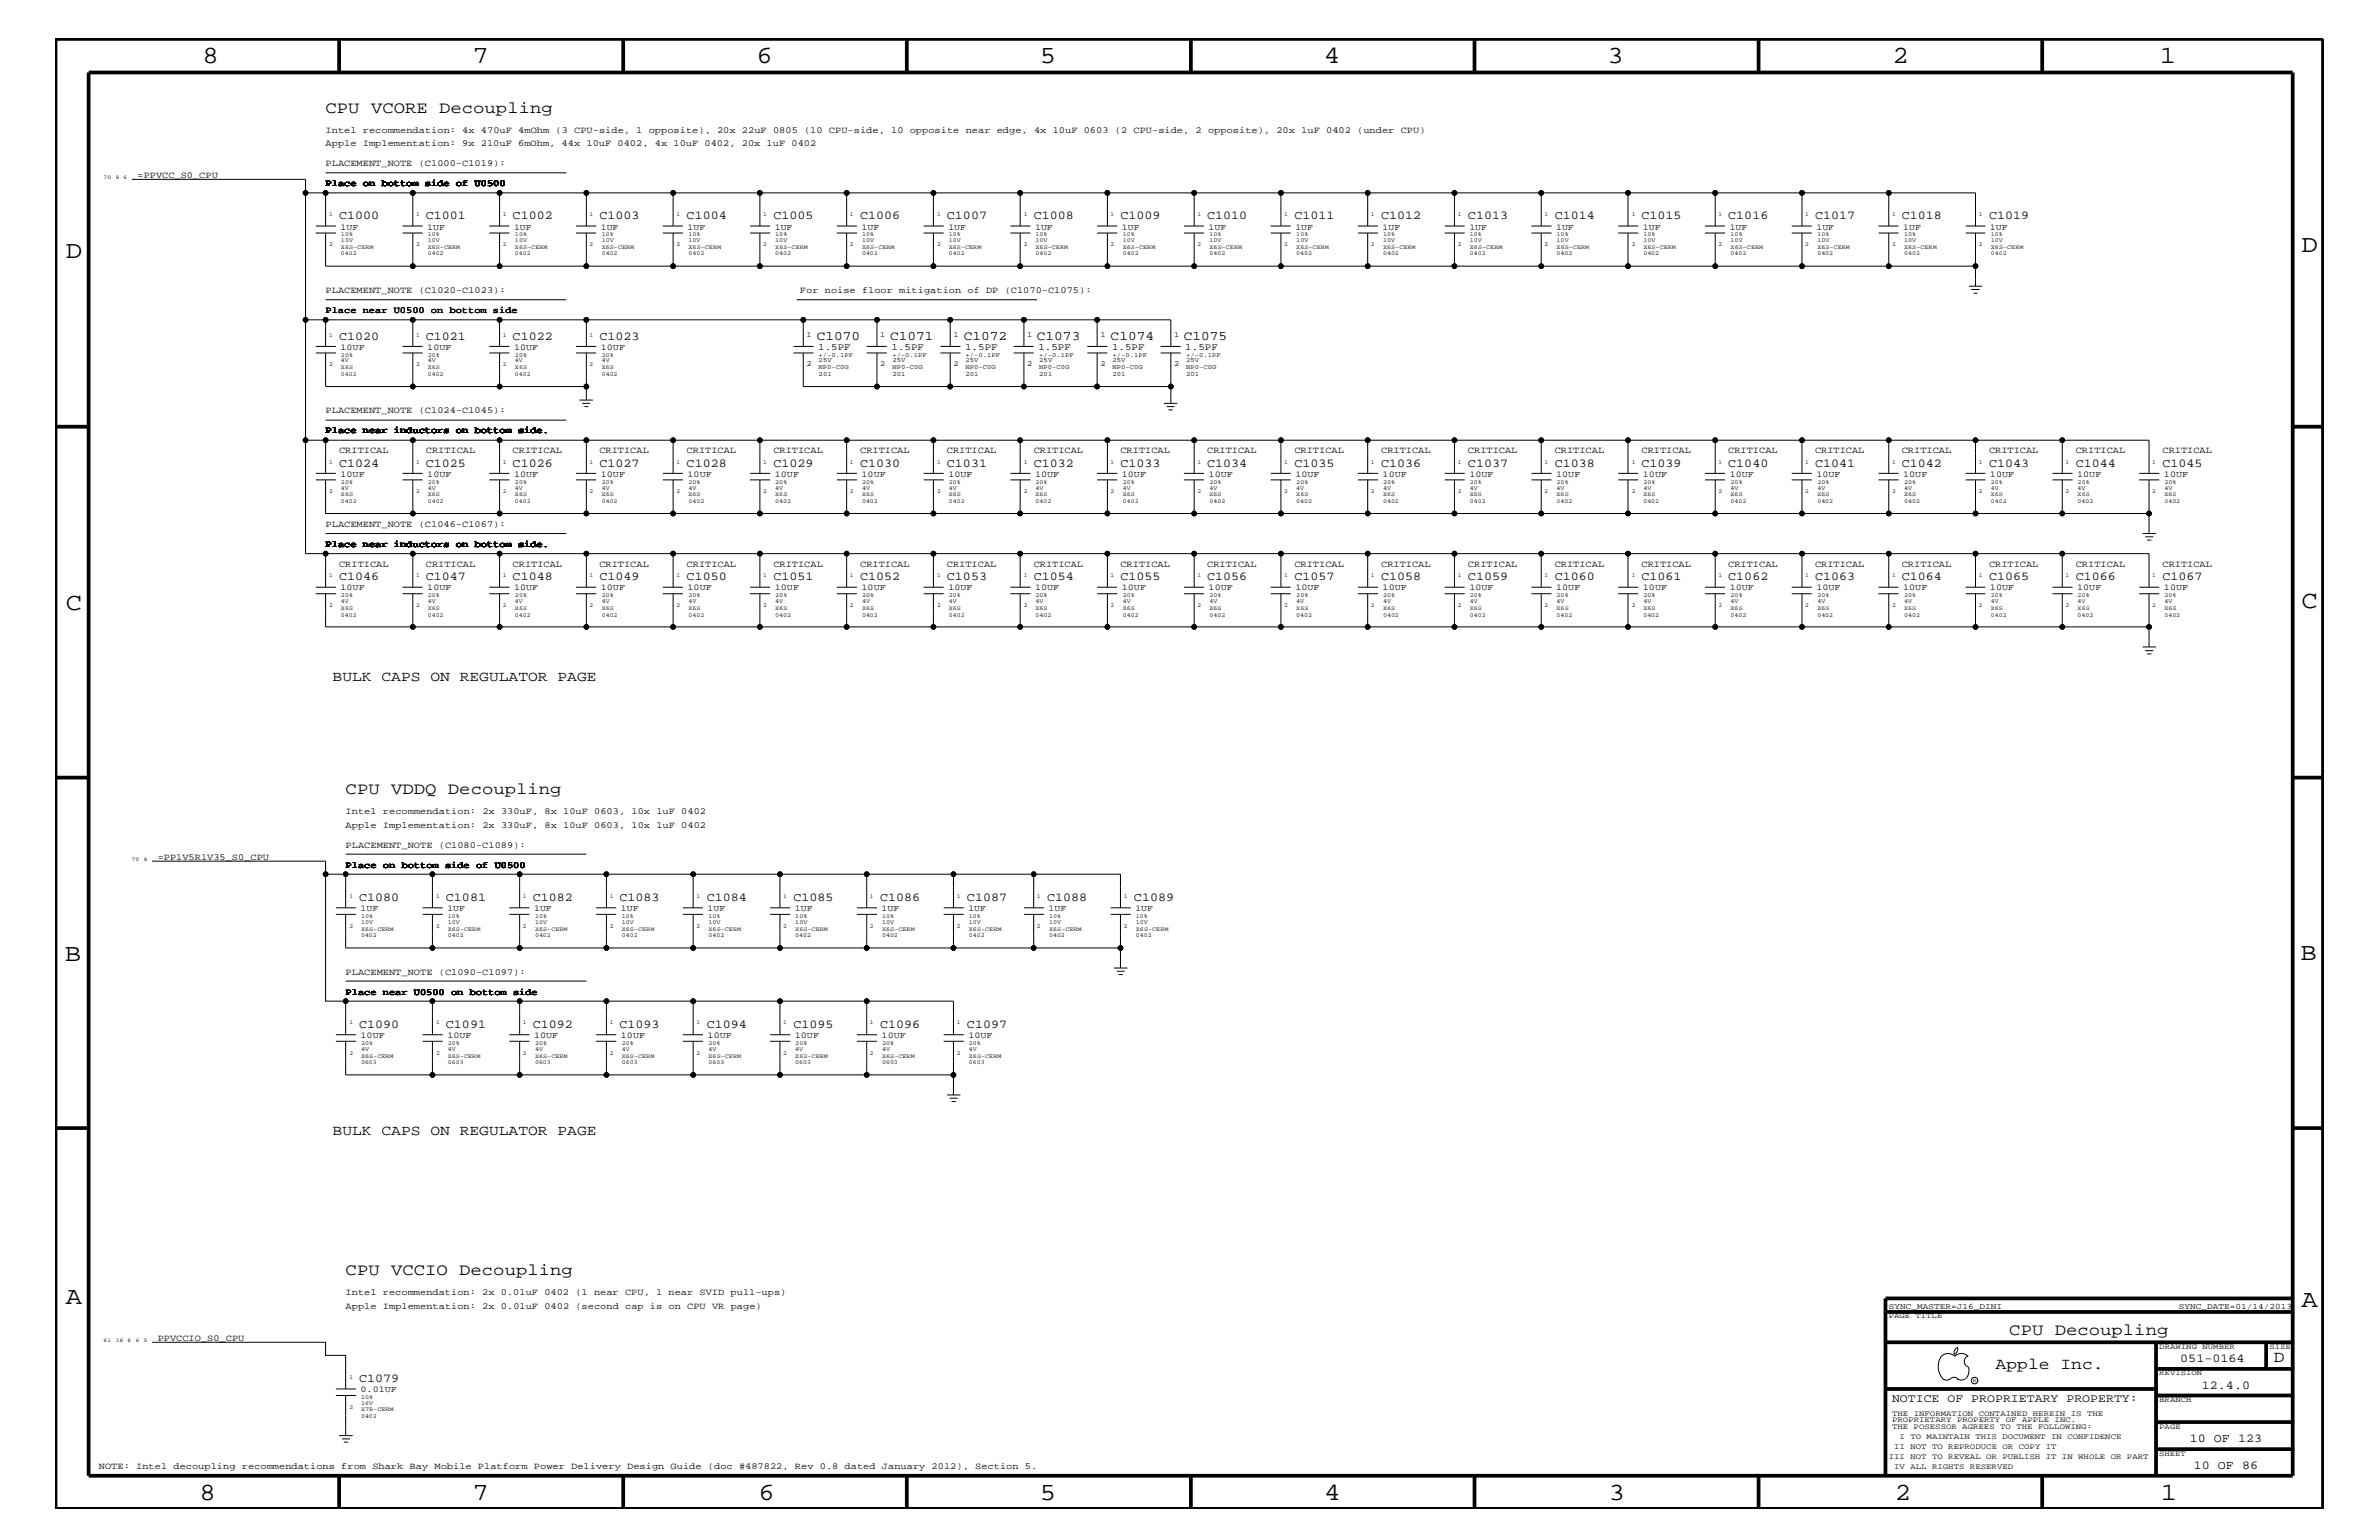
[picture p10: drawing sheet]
<svg xmlns="http://www.w3.org/2000/svg" width="432mm" height="279mm" viewBox="0 0 432 279" stroke-linecap="round" stroke-linejoin="round" font-family="sans-serif">
<defs><g id="words">
<g font-size="4.5">
<text x="36.7" y="11.5">8</text>
<text x="85.8" y="11.5">7</text>
<text x="137.3" y="11.5">6</text>
<text x="188.7" y="11.5">5</text>
<text x="240.3" y="11.5">4</text>
<text x="291.8" y="11.5">3</text>
<text x="343.5" y="11.5">2</text>
<text x="392" y="11.5">1</text>
<text x="11.9" y="46.8">D</text>
<text x="417.7" y="45.7">D</text>
<text x="11.9" y="110.6">C</text>
<text x="417.7" y="110.3">C</text>
<text x="11.8" y="174.3">B</text>
<text x="417.6" y="174.2">B</text>
<text x="11.9" y="236.7">A</text>
<text x="417.7" y="237.1">A</text>
<text x="36.2" y="272.1">8</text>
<text x="85.8" y="272.1">7</text>
<text x="137.7" y="272.1">6</text>
<text x="188.7" y="272.1">5</text>
<text x="240.4" y="272.1">4</text>
<text x="292" y="272.1">3</text>
<text x="343.9" y="272.1">2</text>
<text x="392.2" y="272.1">1</text>
</g>
<g font-size="3">
<text x="59.1" y="20.4">CPU VCORE Decoupling</text>
<text x="62.7" y="144">CPU VDDQ Decoupling</text>
<text x="62.7" y="231.3">CPU VCCIO Decoupling</text>
<text x="364.7" y="242.3">CPU Decoupling</text>
<text x="362.2" y="248.4">Apple Inc.</text>
<text x="412.7" y="247.1">D</text>
</g>
<g font-size="2.6">
<text x="60.4" y="123.5">BULK CAPS ON REGULATOR PAGE</text>
<text x="60.4" y="205.9">BULK CAPS ON REGULATOR PAGE</text>
</g>
<g font-size="2.4">
<text x="148.3" y="61.7">C1070</text>
<text x="161.5" y="61.7">C1071</text>
<text x="174.9" y="61.7">C1072</text>
<text x="188.2" y="61.7">C1073</text>
<text x="201.6" y="61.7">C1074</text>
<text x="214.9" y="61.7">C1075</text>
</g>
<g font-size="2.2">
<text x="61.6" y="39.8">C1000</text>
<text x="77.3" y="39.8">C1001</text>
<text x="93" y="39.8">C1002</text>
<text x="108.8" y="39.8">C1003</text>
<text x="124.6" y="39.8">C1004</text>
<text x="140.4" y="39.8">C1005</text>
<text x="156.1" y="39.8">C1006</text>
<text x="171.9" y="39.8">C1007</text>
<text x="187.6" y="39.8">C1008</text>
<text x="203.4" y="39.8">C1009</text>
<text x="219.1" y="39.8">C1010</text>
<text x="234.9" y="39.8">C1011</text>
<text x="250.7" y="39.8">C1012</text>
<text x="266.4" y="39.8">C1013</text>
<text x="282.2" y="39.8">C1014</text>
<text x="297.9" y="39.8">C1015</text>
<text x="313.7" y="39.8">C1016</text>
<text x="329.4" y="39.8">C1017</text>
<text x="345.2" y="39.8">C1018</text>
<text x="361" y="39.8">C1019</text>
<text x="61.6" y="61.7">C1020</text>
<text x="77.3" y="61.7">C1021</text>
<text x="93" y="61.7">C1022</text>
<text x="108.8" y="61.7">C1023</text>
<text x="61.6" y="84.7">C1024</text>
<text x="77.3" y="84.7">C1025</text>
<text x="93" y="84.7">C1026</text>
<text x="108.8" y="84.7">C1027</text>
<text x="124.6" y="84.7">C1028</text>
<text x="140.4" y="84.7">C1029</text>
<text x="156.1" y="84.7">C1030</text>
<text x="171.9" y="84.7">C1031</text>
<text x="187.6" y="84.7">C1032</text>
<text x="203.4" y="84.7">C1033</text>
<text x="219.1" y="84.7">C1034</text>
<text x="234.9" y="84.7">C1035</text>
<text x="250.7" y="84.7">C1036</text>
<text x="266.4" y="84.7">C1037</text>
<text x="282.2" y="84.7">C1038</text>
<text x="297.9" y="84.7">C1039</text>
<text x="313.7" y="84.7">C1040</text>
<text x="329.4" y="84.7">C1041</text>
<text x="345.2" y="84.7">C1042</text>
<text x="361" y="84.7">C1043</text>
<text x="376.8" y="84.7">C1044</text>
<text x="392.5" y="84.7">C1045</text>
<text x="61.6" y="105.3">C1046</text>
<text x="77.3" y="105.3">C1047</text>
<text x="93" y="105.3">C1048</text>
<text x="108.8" y="105.3">C1049</text>
<text x="124.6" y="105.3">C1050</text>
<text x="140.4" y="105.3">C1051</text>
<text x="156.1" y="105.3">C1052</text>
<text x="171.9" y="105.3">C1053</text>
<text x="187.6" y="105.3">C1054</text>
<text x="203.4" y="105.3">C1055</text>
<text x="219.1" y="105.3">C1056</text>
<text x="234.9" y="105.3">C1057</text>
<text x="250.7" y="105.3">C1058</text>
<text x="266.4" y="105.3">C1059</text>
<text x="282.2" y="105.3">C1060</text>
<text x="297.9" y="105.3">C1061</text>
<text x="313.7" y="105.3">C1062</text>
<text x="329.4" y="105.3">C1063</text>
<text x="345.2" y="105.3">C1064</text>
<text x="361" y="105.3">C1065</text>
<text x="376.8" y="105.3">C1066</text>
<text x="392.5" y="105.3">C1067</text>
<text x="65.2" y="163.5">C1080</text>
<text x="80.9" y="163.5">C1081</text>
<text x="96.7" y="163.5">C1082</text>
<text x="112.4" y="163.5">C1083</text>
<text x="128.3" y="163.5">C1084</text>
<text x="144" y="163.5">C1085</text>
<text x="159.8" y="163.5">C1086</text>
<text x="175.5" y="163.5">C1087</text>
<text x="190.1" y="163.5">C1088</text>
<text x="205.8" y="163.5">C1089</text>
<text x="65.2" y="186.5">C1090</text>
<text x="80.9" y="186.5">C1091</text>
<text x="96.7" y="186.5">C1092</text>
<text x="112.4" y="186.5">C1093</text>
<text x="128.3" y="186.5">C1094</text>
<text x="144" y="186.5">C1095</text>
<text x="159.8" y="186.5">C1096</text>
<text x="175.5" y="186.5">C1097</text>
<text x="65.2" y="250.7">C1079</text>
<text x="395.7" y="247.1">051-0164</text>
<text x="399.7" y="252">12.4.0</text>
<text x="397.5" y="261.6">10 OF 123</text>
<text x="398.2" y="266.6">10 OF 86</text>
</g>
<text font-size="2.1" x="343.4" y="254.4">NOTICE OF PROPRIETARY PROPERTY:</text>
<g font-size="1.8">
<text x="148.5" y="63.4">1.5PF</text>
<text x="161.8" y="63.4">1.5PF</text>
<text x="175.2" y="63.4">1.5PF</text>
<text x="188.5" y="63.4">1.5PF</text>
<text x="201.8" y="63.4">1.5PF</text>
<text x="215.1" y="63.4">1.5PF</text>
</g>
<g font-size="1.7">
<text x="59.1" y="24.1">Intel recommendation: 4x 470uF 4mOhm (3 CPU-side, 1 opposite), 20x 22uF 0805 (10 CPU-side, 10 opposite near edge, 4x 10uF 0603 (2 CPU-side, 2 opposite), 20x 1uF 0402 (under CPU)</text>
<text x="59.1" y="26.5">Apple Implementation: 9x 210uF 6mOhm, 44x 10uF 0402, 4x 10uF 0402, 20x 1uF 0402</text>
<text x="25" y="32.3">=PPVCC_S0_CPU</text>
<text x="59.1" y="30.2">PLACEMENT_NOTE (C1000-C1019):</text>
<text x="59.1" y="33.7">Place on bottom side of U0500</text>
<text x="59.1" y="53.2">PLACEMENT_NOTE (C1020-C1023):</text>
<text x="145.2" y="53.2">For noise floor mitigation of DP (C1070-C1075):</text>
<text x="59.1" y="56.8">Place near U0500 on bottom side</text>
<text x="59.1" y="75">PLACEMENT_NOTE (C1024-C1045):</text>
<text x="59.1" y="78.6">Place near inductors on bottom side.</text>
<text x="61.6" y="82.2">CRITICAL</text>
<text x="77.3" y="82.2">CRITICAL</text>
<text x="93" y="82.2">CRITICAL</text>
<text x="108.8" y="82.2">CRITICAL</text>
<text x="124.6" y="82.2">CRITICAL</text>
<text x="140.4" y="82.2">CRITICAL</text>
<text x="156.1" y="82.2">CRITICAL</text>
<text x="171.9" y="82.2">CRITICAL</text>
<text x="187.6" y="82.2">CRITICAL</text>
<text x="203.4" y="82.2">CRITICAL</text>
<text x="219.1" y="82.2">CRITICAL</text>
<text x="234.9" y="82.2">CRITICAL</text>
<text x="250.7" y="82.2">CRITICAL</text>
<text x="266.4" y="82.2">CRITICAL</text>
<text x="282.2" y="82.2">CRITICAL</text>
<text x="297.9" y="82.2">CRITICAL</text>
<text x="313.7" y="82.2">CRITICAL</text>
<text x="329.4" y="82.2">CRITICAL</text>
<text x="345.2" y="82.2">CRITICAL</text>
<text x="361" y="82.2">CRITICAL</text>
<text x="376.8" y="82.2">CRITICAL</text>
<text x="392.5" y="82.2">CRITICAL</text>
<text x="59.1" y="95.6">PLACEMENT_NOTE (C1046-C1067):</text>
<text x="59.1" y="99.3">Place near inductors on bottom side.</text>
<text x="61.6" y="102.9">CRITICAL</text>
<text x="77.3" y="102.9">CRITICAL</text>
<text x="93" y="102.9">CRITICAL</text>
<text x="108.8" y="102.9">CRITICAL</text>
<text x="124.6" y="102.9">CRITICAL</text>
<text x="140.4" y="102.9">CRITICAL</text>
<text x="156.1" y="102.9">CRITICAL</text>
<text x="171.9" y="102.9">CRITICAL</text>
<text x="187.6" y="102.9">CRITICAL</text>
<text x="203.4" y="102.9">CRITICAL</text>
<text x="219.1" y="102.9">CRITICAL</text>
<text x="234.9" y="102.9">CRITICAL</text>
<text x="250.7" y="102.9">CRITICAL</text>
<text x="266.4" y="102.9">CRITICAL</text>
<text x="282.2" y="102.9">CRITICAL</text>
<text x="297.9" y="102.9">CRITICAL</text>
<text x="313.7" y="102.9">CRITICAL</text>
<text x="329.4" y="102.9">CRITICAL</text>
<text x="345.2" y="102.9">CRITICAL</text>
<text x="361" y="102.9">CRITICAL</text>
<text x="376.8" y="102.9">CRITICAL</text>
<text x="392.5" y="102.9">CRITICAL</text>
<text x="62.7" y="147.7">Intel recommendation: 2x 330uF, 8x 10uF 0603, 10x 1uF 0402</text>
<text x="28.6" y="156">=PP1V5R1V35_S0_CPU</text>
<text x="62.7" y="150.1">Apple Implementation: 2x 330uF, 8x 10uF 0603, 10x 1uF 0402</text>
<text x="62.7" y="153.8">PLACEMENT_NOTE (C1080-C1089):</text>
<text x="62.7" y="157.4">Place on bottom side of U0500</text>
<text x="62.7" y="157.4">Place on bottom side of U100.</text>
<text x="62.7" y="176.8">PLACEMENT_NOTE (C1090-C1097):</text>
<text x="62.7" y="180.5">Place near U0500 on bottom side</text>
<text x="62.7" y="237.4">Apple Implementation: 2x 0.01uF 0402 (second cap is on CPU VR page)</text>
<text x="62.7" y="235">Intel recommendation: 2x 0.01uF 0402 (1 near CPU, 1 near SVID pull-ups)</text>
<text x="28.6" y="243.3">PPVCCIO_S0_CPU</text>
<text x="17.9" y="266.6">NOTE: Intel decoupling recommendations from Shark Bay Mobile Platform Power Delivery Design Guide (doc #487822, Rev 0.8 dated January 2012), Section 5.</text>
</g>
<g font-size="1.6">
<text x="61.8" y="41.7">1UF</text>
<text x="77.6" y="41.7">1UF</text>
<text x="93.3" y="41.7">1UF</text>
<text x="109.1" y="41.7">1UF</text>
<text x="124.8" y="41.7">1UF</text>
<text x="140.6" y="41.7">1UF</text>
<text x="156.4" y="41.7">1UF</text>
<text x="172.1" y="41.7">1UF</text>
<text x="187.9" y="41.7">1UF</text>
<text x="203.6" y="41.7">1UF</text>
<text x="219.4" y="41.7">1UF</text>
<text x="235.1" y="41.7">1UF</text>
<text x="251" y="41.7">1UF</text>
<text x="266.7" y="41.7">1UF</text>
<text x="282.4" y="41.7">1UF</text>
<text x="298.2" y="41.7">1UF</text>
<text x="313.9" y="41.7">1UF</text>
<text x="329.7" y="41.7">1UF</text>
<text x="345.4" y="41.7">1UF</text>
<text x="361.2" y="41.7">1UF</text>
<text x="61.8" y="63.4">10UF</text>
<text x="77.6" y="63.4">10UF</text>
<text x="93.3" y="63.4">10UF</text>
<text x="109.1" y="63.4">10UF</text>
<text x="61.8" y="86.5">10UF</text>
<text x="77.6" y="86.5">10UF</text>
<text x="93.3" y="86.5">10UF</text>
<text x="109.1" y="86.5">10UF</text>
<text x="124.8" y="86.5">10UF</text>
<text x="140.6" y="86.5">10UF</text>
<text x="156.4" y="86.5">10UF</text>
<text x="172.1" y="86.5">10UF</text>
<text x="187.9" y="86.5">10UF</text>
<text x="203.6" y="86.5">10UF</text>
<text x="219.4" y="86.5">10UF</text>
<text x="235.1" y="86.5">10UF</text>
<text x="251" y="86.5">10UF</text>
<text x="266.7" y="86.5">10UF</text>
<text x="282.4" y="86.5">10UF</text>
<text x="298.2" y="86.5">10UF</text>
<text x="313.9" y="86.5">10UF</text>
<text x="329.7" y="86.5">10UF</text>
<text x="345.4" y="86.5">10UF</text>
<text x="361.2" y="86.5">10UF</text>
<text x="377" y="86.5">10UF</text>
<text x="392.8" y="86.5">10UF</text>
<text x="61.8" y="107.1">10UF</text>
<text x="77.6" y="107.1">10UF</text>
<text x="93.3" y="107.1">10UF</text>
<text x="109.1" y="107.1">10UF</text>
<text x="124.8" y="107.1">10UF</text>
<text x="140.6" y="107.1">10UF</text>
<text x="156.4" y="107.1">10UF</text>
<text x="172.1" y="107.1">10UF</text>
<text x="187.9" y="107.1">10UF</text>
<text x="203.6" y="107.1">10UF</text>
<text x="219.4" y="107.1">10UF</text>
<text x="235.1" y="107.1">10UF</text>
<text x="251" y="107.1">10UF</text>
<text x="266.7" y="107.1">10UF</text>
<text x="282.4" y="107.1">10UF</text>
<text x="298.2" y="107.1">10UF</text>
<text x="313.9" y="107.1">10UF</text>
<text x="329.7" y="107.1">10UF</text>
<text x="345.4" y="107.1">10UF</text>
<text x="361.2" y="107.1">10UF</text>
<text x="377" y="107.1">10UF</text>
<text x="392.8" y="107.1">10UF</text>
<text x="65.4" y="165.3">1UF</text>
<text x="81.2" y="165.3">1UF</text>
<text x="96.9" y="165.3">1UF</text>
<text x="112.7" y="165.3">1UF</text>
<text x="128.4" y="165.3">1UF</text>
<text x="144.3" y="165.3">1UF</text>
<text x="160" y="165.3">1UF</text>
<text x="175.8" y="165.3">1UF</text>
<text x="190.3" y="165.3">1UF</text>
<text x="206.1" y="165.3">1UF</text>
<text x="65.4" y="188.3">10UF</text>
<text x="81.2" y="188.3">10UF</text>
<text x="96.9" y="188.3">10UF</text>
<text x="112.7" y="188.3">10UF</text>
<text x="128.4" y="188.3">10UF</text>
<text x="144.3" y="188.3">10UF</text>
<text x="160" y="188.3">10UF</text>
<text x="175.8" y="188.3">10UF</text>
<text x="65.4" y="252.6">0.01UF</text>
</g>
<g font-size="1.5">
<text x="342.8" y="237.4">SYNC_MASTER=J16_DINI</text>
<text x="395.5" y="237.4">SYNC_DATE=01/14/2013</text>
</g>
<g font-size="1.4">
<text x="146.4" y="61.1">1</text>
<text x="159.8" y="61.1">1</text>
<text x="173.1" y="61.1">1</text>
<text x="186.4" y="61.1">1</text>
<text x="199.7" y="61.1">1</text>
<text x="213.1" y="61.1">1</text>
<text x="146.4" y="66.5">2</text>
<text x="159.8" y="66.5">2</text>
<text x="173.1" y="66.5">2</text>
<text x="186.4" y="66.5">2</text>
<text x="199.7" y="66.5">2</text>
<text x="213.1" y="66.5">2</text>
<text x="342.8" y="239.2">PAGE TITLE</text>
<text x="391.9" y="244.7">DRAWING NUMBER</text>
<text x="411.9" y="244.7">SIZE</text>
<text x="391.9" y="249.5">REVISION</text>
<text x="343.4" y="256.8">THE INFORMATION CONTAINED HEREIN IS THE</text>
<text x="391.9" y="254.4">BRANCH</text>
<text x="343.4" y="258">PROPRIETARY PROPERTY OF APPLE INC.</text>
<text x="343.4" y="259.3">THE POSESSOR AGREES TO THE FOLLOWING:</text>
<text x="343.8" y="262.9">II NOT TO REPRODUCE OR COPY IT</text>
<text x="344.8" y="261.1">I TO MAINTAIN THIS DOCUMENT IN CONFIDENCE</text>
<text x="391.9" y="259.3">PAGE</text>
<text x="342.8" y="264.7">III NOT TO REVEAL OR PUBLISH IT IN WHOLE OR PART</text>
<text x="343.8" y="266.6">IV ALL RIGHTS RESERVED</text>
<text x="391.9" y="264.1">SHEET</text>
</g>
<g font-size="1.2">
<text x="148.6" y="65.7">25V</text>
<text x="148.6" y="64.7">+/-0.1PF</text>
<text x="162" y="64.7">+/-0.1PF</text>
<text x="162" y="65.7">25V</text>
<text x="175.3" y="64.7">+/-0.1PF</text>
<text x="175.3" y="65.7">25V</text>
<text x="188.6" y="64.7">+/-0.1PF</text>
<text x="188.6" y="65.7">25V</text>
<text x="201.9" y="64.7">+/-0.1PF</text>
<text x="201.9" y="65.7">25V</text>
<text x="215.3" y="65.7">25V</text>
<text x="215.3" y="64.7">+/-0.1PF</text>
<text x="148.6" y="67">NP0-C0G</text>
<text x="148.6" y="68.2">201</text>
<text x="162" y="67">NP0-C0G</text>
<text x="162" y="68.2">201</text>
<text x="175.3" y="67">NP0-C0G</text>
<text x="175.3" y="68.2">201</text>
<text x="188.6" y="67">NP0-C0G</text>
<text x="188.6" y="68.2">201</text>
<text x="201.9" y="67">NP0-C0G</text>
<text x="201.9" y="68.2">201</text>
<text x="215.3" y="67">NP0-C0G</text>
<text x="215.3" y="68.2">201</text>
</g>
<g font-size="1.1">
<text x="59.8" y="39.2">1</text>
<text x="75.5" y="39.2">1</text>
<text x="91.3" y="39.2">1</text>
<text x="107" y="39.2">1</text>
<text x="122.8" y="39.2">1</text>
<text x="138.5" y="39.2">1</text>
<text x="154.3" y="39.2">1</text>
<text x="170.1" y="39.2">1</text>
<text x="185.8" y="39.2">1</text>
<text x="201.6" y="39.2">1</text>
<text x="217.3" y="39.2">1</text>
<text x="233.1" y="39.2">1</text>
<text x="248.8" y="39.2">1</text>
<text x="264.6" y="39.2">1</text>
<text x="280.3" y="39.2">1</text>
<text x="296.2" y="39.2">1</text>
<text x="311.9" y="39.2">1</text>
<text x="327.7" y="39.2">1</text>
<text x="343.4" y="39.2">1</text>
<text x="359.2" y="39.2">1</text>
<text x="59.8" y="44.6">2</text>
<text x="61.9" y="46.3">0402</text>
<text x="61.9" y="45.2">X6S-CERM</text>
<text x="61.9" y="44">10V</text>
<text x="61.9" y="42.9">10%</text>
<text x="75.5" y="44.6">2</text>
<text x="77.6" y="46.3">0402</text>
<text x="77.6" y="45.2">X6S-CERM</text>
<text x="77.6" y="44">10V</text>
<text x="77.6" y="42.9">10%</text>
<text x="91.3" y="44.6">2</text>
<text x="93.5" y="46.3">0402</text>
<text x="93.5" y="44">10V</text>
<text x="93.5" y="42.9">10%</text>
<text x="93.5" y="45.2">X6S-CERM</text>
<text x="107" y="44.6">2</text>
<text x="109.2" y="44">10V</text>
<text x="109.2" y="42.9">10%</text>
<text x="109.2" y="46.3">0402</text>
<text x="109.2" y="45.2">X6S-CERM</text>
<text x="122.8" y="44.6">2</text>
<text x="125" y="42.9">10%</text>
<text x="125" y="44">10V</text>
<text x="125" y="45.2">X6S-CERM</text>
<text x="125" y="46.3">0402</text>
<text x="138.5" y="44.6">2</text>
<text x="140.7" y="46.3">0402</text>
<text x="140.7" y="45.2">X6S-CERM</text>
<text x="140.7" y="44">10V</text>
<text x="140.7" y="42.9">10%</text>
<text x="154.3" y="44.6">2</text>
<text x="156.5" y="42.9">10%</text>
<text x="156.5" y="44">10V</text>
<text x="156.5" y="45.2">X6S-CERM</text>
<text x="156.5" y="46.3">0402</text>
<text x="170.1" y="44.6">2</text>
<text x="172.2" y="42.9">10%</text>
<text x="172.2" y="44">10V</text>
<text x="172.2" y="45.2">X6S-CERM</text>
<text x="172.2" y="46.3">0402</text>
<text x="185.8" y="44.6">2</text>
<text x="188" y="46.3">0402</text>
<text x="188" y="42.9">10%</text>
<text x="188" y="44">10V</text>
<text x="188" y="45.2">X6S-CERM</text>
<text x="201.6" y="44.6">2</text>
<text x="203.8" y="46.3">0402</text>
<text x="203.8" y="45.2">X6S-CERM</text>
<text x="203.8" y="44">10V</text>
<text x="203.8" y="42.9">10%</text>
<text x="217.3" y="44.6">2</text>
<text x="219.5" y="46.3">0402</text>
<text x="219.5" y="42.9">10%</text>
<text x="219.5" y="44">10V</text>
<text x="219.5" y="45.2">X6S-CERM</text>
<text x="233.1" y="44.6">2</text>
<text x="235.3" y="46.3">0402</text>
<text x="235.3" y="42.9">10%</text>
<text x="235.3" y="44">10V</text>
<text x="235.3" y="45.2">X6S-CERM</text>
<text x="248.8" y="44.6">2</text>
<text x="251" y="46.3">0402</text>
<text x="251" y="42.9">10%</text>
<text x="251" y="44">10V</text>
<text x="251" y="45.2">X6S-CERM</text>
<text x="264.6" y="44.6">2</text>
<text x="266.8" y="46.3">0402</text>
<text x="266.8" y="45.2">X6S-CERM</text>
<text x="266.8" y="42.9">10%</text>
<text x="266.8" y="44">10V</text>
<text x="280.3" y="44.6">2</text>
<text x="282.5" y="46.3">0402</text>
<text x="282.5" y="45.2">X6S-CERM</text>
<text x="282.5" y="44">10V</text>
<text x="282.5" y="42.9">10%</text>
<text x="296.2" y="44.6">2</text>
<text x="298.3" y="46.3">0402</text>
<text x="298.3" y="42.9">10%</text>
<text x="298.3" y="44">10V</text>
<text x="298.3" y="45.2">X6S-CERM</text>
<text x="311.9" y="44.6">2</text>
<text x="314.1" y="46.3">0402</text>
<text x="314.1" y="42.9">10%</text>
<text x="314.1" y="44">10V</text>
<text x="314.1" y="45.2">X6S-CERM</text>
<text x="327.7" y="44.6">2</text>
<text x="329.9" y="46.3">0402</text>
<text x="329.9" y="45.2">X6S-CERM</text>
<text x="329.9" y="44">10V</text>
<text x="329.9" y="42.9">10%</text>
<text x="343.4" y="44.6">2</text>
<text x="345.6" y="46.3">0402</text>
<text x="345.6" y="45.2">X6S-CERM</text>
<text x="345.6" y="44">10V</text>
<text x="345.6" y="42.9">10%</text>
<text x="359.2" y="44.6">2</text>
<text x="361.4" y="46.3">0402</text>
<text x="361.4" y="42.9">10%</text>
<text x="361.4" y="44">10V</text>
<text x="361.4" y="45.2">X6S-CERM</text>
<text x="59.8" y="61.1">1</text>
<text x="61.9" y="64.7">20%</text>
<text x="61.9" y="65.7">4V</text>
<text x="75.5" y="61.1">1</text>
<text x="77.6" y="64.7">20%</text>
<text x="77.6" y="65.7">4V</text>
<text x="91.3" y="61.1">1</text>
<text x="93.5" y="64.7">20%</text>
<text x="93.5" y="65.7">4V</text>
<text x="107" y="61.1">1</text>
<text x="109.2" y="64.7">20%</text>
<text x="109.2" y="65.7">4V</text>
<text x="59.8" y="66.5">2</text>
<text x="61.9" y="68.2">0402</text>
<text x="61.9" y="67">X6S</text>
<text x="75.5" y="66.5">2</text>
<text x="77.6" y="68.2">0402</text>
<text x="77.6" y="67">X6S</text>
<text x="91.3" y="66.5">2</text>
<text x="93.5" y="68.2">0402</text>
<text x="93.5" y="67">X6S</text>
<text x="107" y="66.5">2</text>
<text x="109.2" y="68.2">0402</text>
<text x="109.2" y="67">X6S</text>
<text x="59.8" y="89.5">2</text>
<text x="59.8" y="84.1">1</text>
<text x="61.9" y="88.8">4V</text>
<text x="61.9" y="87.7">20%</text>
<text x="75.5" y="89.5">2</text>
<text x="75.5" y="84.1">1</text>
<text x="77.6" y="88.8">4V</text>
<text x="77.6" y="87.7">20%</text>
<text x="91.3" y="89.5">2</text>
<text x="91.3" y="84.1">1</text>
<text x="93.5" y="88.8">4V</text>
<text x="93.5" y="87.7">20%</text>
<text x="107" y="89.5">2</text>
<text x="107" y="84.1">1</text>
<text x="109.2" y="88.8">4V</text>
<text x="109.2" y="87.7">20%</text>
<text x="122.8" y="89.5">2</text>
<text x="122.8" y="84.1">1</text>
<text x="125" y="88.8">4V</text>
<text x="125" y="87.7">20%</text>
<text x="138.5" y="89.5">2</text>
<text x="138.5" y="84.1">1</text>
<text x="140.7" y="88.8">4V</text>
<text x="140.7" y="87.7">20%</text>
<text x="154.3" y="89.5">2</text>
<text x="154.3" y="84.1">1</text>
<text x="156.5" y="88.8">4V</text>
<text x="156.5" y="87.7">20%</text>
<text x="170.1" y="89.5">2</text>
<text x="170.1" y="84.1">1</text>
<text x="172.2" y="88.8">4V</text>
<text x="172.2" y="87.7">20%</text>
<text x="185.8" y="89.5">2</text>
<text x="185.8" y="84.1">1</text>
<text x="188" y="88.8">4V</text>
<text x="188" y="87.7">20%</text>
<text x="201.6" y="89.5">2</text>
<text x="201.6" y="84.1">1</text>
<text x="203.8" y="88.8">4V</text>
<text x="203.8" y="87.7">20%</text>
<text x="217.3" y="89.5">2</text>
<text x="217.3" y="84.1">1</text>
<text x="219.5" y="88.8">4V</text>
<text x="219.5" y="87.7">20%</text>
<text x="233.1" y="89.5">2</text>
<text x="233.1" y="84.1">1</text>
<text x="235.3" y="88.8">4V</text>
<text x="235.3" y="87.7">20%</text>
<text x="248.8" y="89.5">2</text>
<text x="248.8" y="84.1">1</text>
<text x="251" y="88.8">4V</text>
<text x="251" y="87.7">20%</text>
<text x="264.6" y="89.5">2</text>
<text x="264.6" y="84.1">1</text>
<text x="266.8" y="88.8">4V</text>
<text x="266.8" y="87.7">20%</text>
<text x="280.3" y="89.5">2</text>
<text x="280.3" y="84.1">1</text>
<text x="282.5" y="88.8">4V</text>
<text x="282.5" y="87.7">20%</text>
<text x="296.2" y="89.5">2</text>
<text x="296.2" y="84.1">1</text>
<text x="298.3" y="88.8">4V</text>
<text x="298.3" y="87.7">20%</text>
<text x="311.9" y="89.5">2</text>
<text x="311.9" y="84.1">1</text>
<text x="314.1" y="88.8">4V</text>
<text x="314.1" y="87.7">20%</text>
<text x="327.7" y="89.5">2</text>
<text x="327.7" y="84.1">1</text>
<text x="329.9" y="88.8">4V</text>
<text x="329.9" y="87.7">20%</text>
<text x="343.4" y="89.5">2</text>
<text x="343.4" y="84.1">1</text>
<text x="345.6" y="88.8">4V</text>
<text x="345.6" y="87.7">20%</text>
<text x="359.2" y="89.5">2</text>
<text x="359.2" y="84.1">1</text>
<text x="361.4" y="88.8">4V</text>
<text x="361.4" y="87.7">20%</text>
<text x="374.9" y="89.5">2</text>
<text x="374.9" y="84.1">1</text>
<text x="377.1" y="88.8">4V</text>
<text x="377.1" y="87.7">20%</text>
<text x="390.7" y="89.5">2</text>
<text x="390.7" y="84.1">1</text>
<text x="392.9" y="88.8">4V</text>
<text x="392.9" y="87.7">20%</text>
<text x="61.9" y="90">X6S</text>
<text x="61.9" y="91.2">0402</text>
<text x="77.6" y="90">X6S</text>
<text x="77.6" y="91.2">0402</text>
<text x="93.5" y="90">X6S</text>
<text x="93.5" y="91.2">0402</text>
<text x="109.2" y="90">X6S</text>
<text x="109.2" y="91.2">0402</text>
<text x="125" y="91.2">0402</text>
<text x="125" y="90">X6S</text>
<text x="140.7" y="90">X6S</text>
<text x="140.7" y="91.2">0402</text>
<text x="156.5" y="91.2">0402</text>
<text x="156.5" y="90">X6S</text>
<text x="172.2" y="90">X6S</text>
<text x="172.2" y="91.2">0402</text>
<text x="188" y="90">X6S</text>
<text x="188" y="91.2">0402</text>
<text x="203.8" y="90">X6S</text>
<text x="203.8" y="91.2">0402</text>
<text x="219.5" y="90">X6S</text>
<text x="219.5" y="91.2">0402</text>
<text x="235.3" y="90">X6S</text>
<text x="235.3" y="91.2">0402</text>
<text x="251" y="90">X6S</text>
<text x="251" y="91.2">0402</text>
<text x="266.8" y="90">X6S</text>
<text x="266.8" y="91.2">0402</text>
<text x="282.5" y="90">X6S</text>
<text x="282.5" y="91.2">0402</text>
<text x="298.3" y="90">X6S</text>
<text x="298.3" y="91.2">0402</text>
<text x="314.1" y="90">X6S</text>
<text x="314.1" y="91.2">0402</text>
<text x="329.9" y="90">X6S</text>
<text x="329.9" y="91.2">0402</text>
<text x="345.6" y="90">X6S</text>
<text x="345.6" y="91.2">0402</text>
<text x="361.4" y="90">X6S</text>
<text x="361.4" y="91.2">0402</text>
<text x="377.1" y="90">X6S</text>
<text x="377.1" y="91.2">0402</text>
<text x="392.9" y="90">X6S</text>
<text x="392.9" y="91.2">0402</text>
<text x="59.8" y="104.7">1</text>
<text x="75.5" y="104.7">1</text>
<text x="91.3" y="104.7">1</text>
<text x="107" y="104.7">1</text>
<text x="122.8" y="104.7">1</text>
<text x="138.5" y="104.7">1</text>
<text x="154.3" y="104.7">1</text>
<text x="170.1" y="104.7">1</text>
<text x="185.8" y="104.7">1</text>
<text x="201.6" y="104.7">1</text>
<text x="217.3" y="104.7">1</text>
<text x="233.1" y="104.7">1</text>
<text x="248.8" y="104.7">1</text>
<text x="264.6" y="104.7">1</text>
<text x="280.3" y="104.7">1</text>
<text x="296.2" y="104.7">1</text>
<text x="311.9" y="104.7">1</text>
<text x="327.7" y="104.7">1</text>
<text x="343.4" y="104.7">1</text>
<text x="359.2" y="104.7">1</text>
<text x="374.9" y="104.7">1</text>
<text x="390.7" y="104.7">1</text>
<text x="59.8" y="110.2">2</text>
<text x="61.9" y="110.6">X6S</text>
<text x="61.9" y="109.4">4V</text>
<text x="61.9" y="111.9">0402</text>
<text x="61.9" y="108.3">20%</text>
<text x="75.5" y="110.2">2</text>
<text x="77.6" y="110.6">X6S</text>
<text x="77.6" y="109.4">4V</text>
<text x="77.6" y="111.9">0402</text>
<text x="77.6" y="108.3">20%</text>
<text x="91.3" y="110.2">2</text>
<text x="93.5" y="109.4">4V</text>
<text x="93.5" y="110.6">X6S</text>
<text x="93.5" y="111.9">0402</text>
<text x="93.5" y="108.3">20%</text>
<text x="107" y="110.2">2</text>
<text x="109.2" y="109.4">4V</text>
<text x="109.2" y="108.3">20%</text>
<text x="109.2" y="110.6">X6S</text>
<text x="109.2" y="111.9">0402</text>
<text x="122.8" y="110.2">2</text>
<text x="125" y="109.4">4V</text>
<text x="125" y="110.6">X6S</text>
<text x="125" y="111.9">0402</text>
<text x="125" y="108.3">20%</text>
<text x="138.5" y="110.2">2</text>
<text x="140.7" y="109.4">4V</text>
<text x="140.7" y="110.6">X6S</text>
<text x="140.7" y="111.9">0402</text>
<text x="140.7" y="108.3">20%</text>
<text x="154.3" y="110.2">2</text>
<text x="156.5" y="110.6">X6S</text>
<text x="156.5" y="109.4">4V</text>
<text x="156.5" y="111.9">0402</text>
<text x="156.5" y="108.3">20%</text>
<text x="170.1" y="110.2">2</text>
<text x="172.2" y="109.4">4V</text>
<text x="172.2" y="110.6">X6S</text>
<text x="172.2" y="111.9">0402</text>
<text x="172.2" y="108.3">20%</text>
<text x="185.8" y="110.2">2</text>
<text x="188" y="109.4">4V</text>
<text x="188" y="110.6">X6S</text>
<text x="188" y="111.9">0402</text>
<text x="188" y="108.3">20%</text>
<text x="201.6" y="110.2">2</text>
<text x="203.8" y="109.4">4V</text>
<text x="203.8" y="110.6">X6S</text>
<text x="203.8" y="111.9">0402</text>
<text x="203.8" y="108.3">20%</text>
<text x="217.3" y="110.2">2</text>
<text x="219.5" y="109.4">4V</text>
<text x="219.5" y="110.6">X6S</text>
<text x="219.5" y="111.9">0402</text>
<text x="219.5" y="108.3">20%</text>
<text x="233.1" y="110.2">2</text>
<text x="235.3" y="109.4">4V</text>
<text x="235.3" y="110.6">X6S</text>
<text x="235.3" y="111.9">0402</text>
<text x="235.3" y="108.3">20%</text>
<text x="248.8" y="110.2">2</text>
<text x="251" y="109.4">4V</text>
<text x="251" y="110.6">X6S</text>
<text x="251" y="111.9">0402</text>
<text x="251" y="108.3">20%</text>
<text x="264.6" y="110.2">2</text>
<text x="266.8" y="109.4">4V</text>
<text x="266.8" y="110.6">X6S</text>
<text x="266.8" y="111.9">0402</text>
<text x="266.8" y="108.3">20%</text>
<text x="280.3" y="110.2">2</text>
<text x="282.5" y="109.4">4V</text>
<text x="282.5" y="110.6">X6S</text>
<text x="282.5" y="111.9">0402</text>
<text x="282.5" y="108.3">20%</text>
<text x="296.2" y="110.2">2</text>
<text x="298.3" y="109.4">4V</text>
<text x="298.3" y="110.6">X6S</text>
<text x="298.3" y="111.9">0402</text>
<text x="298.3" y="108.3">20%</text>
<text x="311.9" y="110.2">2</text>
<text x="314.1" y="109.4">4V</text>
<text x="314.1" y="110.6">X6S</text>
<text x="314.1" y="111.9">0402</text>
<text x="314.1" y="108.3">20%</text>
<text x="327.7" y="110.2">2</text>
<text x="329.9" y="109.4">4V</text>
<text x="329.9" y="110.6">X6S</text>
<text x="329.9" y="111.9">0402</text>
<text x="329.9" y="108.3">20%</text>
<text x="343.4" y="110.2">2</text>
<text x="345.6" y="109.4">4V</text>
<text x="345.6" y="110.6">X6S</text>
<text x="345.6" y="111.9">0402</text>
<text x="345.6" y="108.3">20%</text>
<text x="359.2" y="110.2">2</text>
<text x="361.4" y="109.4">4V</text>
<text x="361.4" y="110.6">X6S</text>
<text x="361.4" y="111.9">0402</text>
<text x="361.4" y="108.3">20%</text>
<text x="374.9" y="110.2">2</text>
<text x="377.1" y="109.4">4V</text>
<text x="377.1" y="110.6">X6S</text>
<text x="377.1" y="111.9">0402</text>
<text x="377.1" y="108.3">20%</text>
<text x="390.7" y="110.2">2</text>
<text x="392.9" y="109.4">4V</text>
<text x="392.9" y="110.6">X6S</text>
<text x="392.9" y="111.9">0402</text>
<text x="392.9" y="108.3">20%</text>
<text x="63.4" y="162.8">1</text>
<text x="65.5" y="166.5">10%</text>
<text x="65.5" y="167.6">10V</text>
<text x="79.2" y="162.8">1</text>
<text x="81.3" y="167.6">10V</text>
<text x="81.3" y="166.5">10%</text>
<text x="94.9" y="162.8">1</text>
<text x="97.1" y="167.6">10V</text>
<text x="97.1" y="166.5">10%</text>
<text x="110.7" y="162.8">1</text>
<text x="112.9" y="167.6">10V</text>
<text x="112.9" y="166.5">10%</text>
<text x="126.4" y="162.8">1</text>
<text x="128.6" y="166.5">10%</text>
<text x="128.6" y="167.6">10V</text>
<text x="142.2" y="162.8">1</text>
<text x="144.4" y="166.5">10%</text>
<text x="144.4" y="167.6">10V</text>
<text x="157.9" y="162.8">1</text>
<text x="160.1" y="167.6">10V</text>
<text x="160.1" y="166.5">10%</text>
<text x="173.7" y="162.8">1</text>
<text x="175.9" y="166.5">10%</text>
<text x="175.9" y="167.6">10V</text>
<text x="188.2" y="162.8">1</text>
<text x="190.4" y="166.5">10%</text>
<text x="190.4" y="167.6">10V</text>
<text x="204" y="162.8">1</text>
<text x="206.2" y="166.5">10%</text>
<text x="206.2" y="167.6">10V</text>
<text x="63.4" y="168.3">2</text>
<text x="65.5" y="168.9">X6S-CERM</text>
<text x="65.5" y="170">0402</text>
<text x="79.2" y="168.3">2</text>
<text x="81.3" y="170">0402</text>
<text x="81.3" y="168.9">X6S-CERM</text>
<text x="94.9" y="168.3">2</text>
<text x="97.1" y="168.9">X6S-CERM</text>
<text x="97.1" y="170">0402</text>
<text x="110.7" y="168.3">2</text>
<text x="112.9" y="170">0402</text>
<text x="112.9" y="168.9">X6S-CERM</text>
<text x="126.4" y="168.3">2</text>
<text x="128.6" y="168.9">X6S-CERM</text>
<text x="128.6" y="170">0402</text>
<text x="142.2" y="168.3">2</text>
<text x="144.4" y="168.9">X6S-CERM</text>
<text x="144.4" y="170">0402</text>
<text x="157.9" y="168.3">2</text>
<text x="160.1" y="170">0402</text>
<text x="160.1" y="168.9">X6S-CERM</text>
<text x="173.7" y="168.3">2</text>
<text x="175.9" y="168.9">X6S-CERM</text>
<text x="175.9" y="170">0402</text>
<text x="188.2" y="168.3">2</text>
<text x="190.4" y="170">0402</text>
<text x="190.4" y="168.9">X6S-CERM</text>
<text x="204" y="168.3">2</text>
<text x="206.2" y="168.9">X6S-CERM</text>
<text x="206.2" y="170">0402</text>
<text x="63.4" y="185.9">1</text>
<text x="79.2" y="185.9">1</text>
<text x="94.9" y="185.9">1</text>
<text x="110.7" y="185.9">1</text>
<text x="126.4" y="185.9">1</text>
<text x="142.2" y="185.9">1</text>
<text x="157.9" y="185.9">1</text>
<text x="173.7" y="185.9">1</text>
<text x="63.4" y="191.4">2</text>
<text x="65.5" y="189.5">20%</text>
<text x="65.5" y="190.6">4V</text>
<text x="65.5" y="191.9">X6S-CERM</text>
<text x="79.2" y="191.4">2</text>
<text x="81.3" y="189.5">20%</text>
<text x="81.3" y="190.6">4V</text>
<text x="81.3" y="191.9">X6S-CERM</text>
<text x="94.9" y="191.4">2</text>
<text x="97.1" y="189.5">20%</text>
<text x="97.1" y="191.9">X6S-CERM</text>
<text x="97.1" y="190.6">4V</text>
<text x="110.7" y="191.4">2</text>
<text x="112.9" y="189.5">20%</text>
<text x="112.9" y="191.9">X6S-CERM</text>
<text x="112.9" y="190.6">4V</text>
<text x="126.4" y="191.4">2</text>
<text x="128.6" y="189.5">20%</text>
<text x="128.6" y="191.9">X6S-CERM</text>
<text x="128.6" y="190.6">4V</text>
<text x="142.2" y="191.4">2</text>
<text x="144.4" y="189.5">20%</text>
<text x="144.4" y="191.9">X6S-CERM</text>
<text x="144.4" y="190.6">4V</text>
<text x="157.9" y="191.4">2</text>
<text x="160.1" y="189.5">20%</text>
<text x="160.1" y="191.9">X6S-CERM</text>
<text x="160.1" y="190.6">4V</text>
<text x="173.7" y="191.4">2</text>
<text x="175.9" y="189.5">20%</text>
<text x="175.9" y="191.9">X6S-CERM</text>
<text x="175.9" y="190.6">4V</text>
<text x="65.5" y="193.1">0603</text>
<text x="81.3" y="193.1">0603</text>
<text x="97.1" y="193.1">0603</text>
<text x="112.9" y="193.1">0603</text>
<text x="128.6" y="193.1">0603</text>
<text x="144.4" y="193.1">0603</text>
<text x="160.1" y="193.1">0603</text>
<text x="175.9" y="193.1">0603</text>
<text x="63.4" y="250.1">1</text>
<text x="63.4" y="255.6">2</text>
<text x="65.5" y="253.8">10%</text>
<text x="65.5" y="254.9">16V</text>
<text x="65.5" y="257.3">0402</text>
<text x="65.5" y="256.1">X7R-CERM</text>
</g>
<g font-size="1">
<text x="18.8" y="32.5">70</text>
<text x="21" y="32.5">8</text>
<text x="22.4" y="32.5">6</text>
<text x="23.9" y="156.2">70</text>
<text x="26.1" y="156.2">8</text>
<text x="18.8" y="243.5">61</text>
<text x="21" y="243.5">18 8</text>
<text x="24.6" y="243.5">6</text>
<text x="26.1" y="243.5">5</text>
<text x="358.1" y="250.7">R</text>
</g>
</g></defs>
<g fill="none" stroke="#000" stroke-width=".18">
<path d="M24 32.5h31.5v47.4M55.5 35h3.6M59.1 31.4h43.7M74.9 35h-15.8v6M90.7 35h-15.8v6M106.4 35h-15.7v6M122.2 35h-15.8v6M137.9 35h-15.7v6M153.7 35h-15.8v6M169.4 35h-15.7v6M185.2 35h-15.8v6M201 35h-15.8v6"/>
<path d="M216.7 35h-15.7v6M232.5 35h-15.8v6M248.2 35h-15.7v6M264 35h-15.8v6M279.7 35h-15.7v6M295.5 35h-15.8v6M311.3 35h-15.8v6M327.1 35h-15.8v6M342.8 35h-15.7v6M55.5 58h3.6M57.3 42.3h3.7M57.3 41h3.7"/>
<path d="M59.1 42.3v6h15.8M59.1 54.4h43.7M73.1 42.3h3.6M73.1 41h3.6M74.9 42.3v6h15.8M74.9 58h15.8v4.9M88.8 42.3h3.7M88.8 41h3.7M90.7 42.3v6h15.7M90.7 58h15.7M104.6 42.3h3.6M104.6 41h3.6"/>
<path d="M106.4 42.3v6h15.8M120.3 42.3h3.7M120.3 41h3.7M122.2 42.3v6h15.7M136.1 42.3h3.7M136.1 41h3.7M137.9 42.3v6h15.8M144.6 54.4h43.6M145.8 58h13.4v4.9M151.9 42.3h3.6M151.9 41h3.6M153.7 42.3v6h15.7"/>
<path d="M159.2 58h13.3v4.9M167.6 42.3h3.7M167.6 41h3.7M169.4 42.3v6h15.8M172.5 58h13.3v4.9M183.4 42.3h3.6M183.4 41h3.6M185.2 42.3v6h15.8M185.8 58h26.7v4.9M199.1 42.3h3.7M199.1 41h3.7M199.1 58v4.9"/>
<path d="M201 42.3v6h15.7M214.9 42.3h3.6M214.9 41h3.6M216.7 42.3v6h15.8M230.6 42.3h3.7M230.6 41h3.7M232.5 42.3v6h15.7M246.5 42.3h3.6M246.5 41h3.6M248.2 42.3v6h15.8M262.2 42.3h3.7M262.2 41h3.7"/>
<path d="M264 42.3v6h15.7M278 42.3h3.6M278 41h3.6M279.7 42.3v6h15.8M293.7 42.3h3.6M293.7 41h3.6M295.5 42.3v6h15.8M309.5 42.3h3.6M309.5 41h3.6M311.3 42.3v6h15.8M325.2 42.3h3.6M325.2 41h3.6"/>
<path d="M327.1 42.3v6h15.7M341 42.3h3.6M341 41h3.6M342.8 42.3v6h15.8M342.8 41v-6h15.8v6M356.8 42.3h3.5M356.8 41h3.5M357.4 51.9h2.3M357.8 52.5h1.5M358.2 53.2h.7M358.6 42.3v9.6M57.3 64h3.7"/>
<path d="M57.3 62.9h3.7M59.1 79.9h-3.6v20.5h3.6M59.1 62.9v-4.9h15.8v4.9M59.1 64v6.1h15.8M59.1 76.2h43.7M73.1 64h3.6M73.1 62.9h3.6M74.9 64v6.1h15.8M74.9 79.9h-15.8v6M88.8 64h3.7M88.8 62.9h3.7M90.7 64v6.1h15.7"/>
<path d="M90.7 79.9h-15.8v6M104.6 64h3.6M104.6 62.9h3.6M105.2 72.6h2.4M105.7 73.2h1.4M106.1 73.8h.7M106.4 79.9h-15.7v6M106.4 62.9v-4.9h39.4v4.9M106.4 64v8.6M122.2 79.9h-15.8v6M137.9 79.9h-15.7v6M144 64h3.7"/>
<path d="M144 62.9h3.7M145.8 64v6.1h13.4M153.7 79.9h-15.8v6M157.3 64h3.7M157.3 62.9h3.7M159.2 64v6.1h13.3M169.4 79.9h-15.7v6M170.7 64h3.6M170.7 62.9h3.6M172.5 64v6.1h13.3M184 64h3.6M184 62.9h3.6"/>
<path d="M185.2 79.9h-15.8v6M185.8 64v6.1h13.3M197.4 64h3.6M197.4 62.9h3.6M199.1 64v6.1h13.4M201 79.9h-15.8v6M210.7 64h3.6M210.7 62.9h3.6M211.2 73.2h2.5M211.8 73.8h1.4M212.1 74.4h.8M212.5 64v9.2"/>
<path d="M216.7 79.9h-15.7v6M232.5 79.9h-15.8v6M248.2 79.9h-15.7v6M264 79.9h-15.8v6M279.7 79.9h-15.7v6M295.5 79.9h-15.8v6M311.3 79.9h-15.8v6M327.1 79.9h-15.8v6M342.8 79.9h-15.7v6M358.6 79.9h-15.8v6M374.3 79.9h-15.7v6M57.3 87.1h3.7"/>
<path d="M57.3 85.9h3.7M59.1 87.1v6.1h15.8M59.1 96.8h43.7M73.1 87.1h3.6M73.1 85.9h3.6M74.9 87.1v6.1h15.8M88.8 87.1h3.7M88.8 85.9h3.7M90.7 87.1v6.1h15.7M104.6 87.1h3.6M104.6 85.9h3.6M106.4 87.1v6.1h15.8"/>
<path d="M120.3 87.1h3.7M120.3 85.9h3.7M122.2 87.1v6.1M122.2 93.2h15.7M136.1 87.1h3.7M136.1 85.9h3.7M137.9 87.1v6.1h15.8M151.9 87.1h3.6M151.9 85.9h3.6M153.7 87.1v6.1h15.7M167.6 87.1h3.7M167.6 85.9h3.7"/>
<path d="M169.4 87.1v6.1h15.8M183.4 87.1h3.6M183.4 85.9h3.6M185.2 87.1v6.1h15.8M199.1 87.1h3.7M199.1 85.9h3.7M201 87.1v6.1M201 93.2h31.5M214.9 87.1h3.6M214.9 85.9h3.6M216.7 87.1v6.1M230.6 87.1h3.7"/>
<path d="M230.6 85.9h3.7M232.5 87.1v6.1h15.7M246.5 87.1h3.6M246.5 85.9h3.6M248.2 87.1v6.1h15.8M262.2 87.1h3.7M262.2 85.9h3.7M264 87.1v6.1h15.7M278 87.1h3.6M278 85.9h3.6M279.7 87.1v6.1h15.8M293.7 87.1h3.6"/>
<path d="M293.7 85.9h3.6M295.5 87.1v6.1M295.5 93.2h15.8M309.5 87.1h3.6M309.5 85.9h3.6M311.3 87.1v6.1h15.8M325.2 87.1h3.6M325.2 85.9h3.6M327.1 87.1v6.1h15.7M341 87.1h3.6M341 85.9h3.6M342.8 87.1v6.1h15.8"/>
<path d="M356.8 87.1h3.5M356.8 85.9h3.5M358.6 87.1v6.1h15.7M372.5 87.1h3.7M372.5 85.9h3.7M374.3 87.1v6.1h15.8M374.3 85.9v-6h15.8v6M388.3 87.1h3.6M388.3 85.9h3.6M388.9 96.8h2.4M389.4 97.4h1.4M389.7 98h.8"/>
<path d="M390.1 87.1v9.7M57.3 107.7h3.7M57.3 106.5h3.7M59.1 107.7v6h15.8M73.1 107.7h3.6M73.1 106.5h3.6M74.9 107.7v6h15.8M74.9 100.4h-15.8v6.1M88.8 107.7h3.7M88.8 106.5h3.7M90.7 107.7v6h15.7M90.7 100.4h-15.8v6.1"/>
<path d="M104.6 107.7h3.6M104.6 106.5h3.6M106.4 107.7v6h15.8M106.4 100.4h-15.7v6.1M120.3 107.7h3.7M120.3 106.5h3.7M122.2 100.4h-15.8v6.1M122.2 107.7v6M122.2 113.7h15.7M136.1 107.7h3.7M136.1 106.5h3.7M137.9 107.7v6h15.8"/>
<path d="M137.9 100.4h-15.7v6.1M151.9 107.7h3.6M151.9 106.5h3.6M153.7 107.7v6h15.7M153.7 100.4h-15.8v6.1M167.6 107.7h3.7M167.6 106.5h3.7M169.4 107.7v6h15.8M169.4 100.4h-15.7v6.1M183.4 107.7h3.6M183.4 106.5h3.6M185.2 107.7v6h15.8"/>
<path d="M185.2 100.4h-15.8v6.1M199.1 107.7h3.7M199.1 106.5h3.7M201 100.4h-15.8v6.1M201 107.7v6M201 113.7h31.5M214.9 107.7h3.6M214.9 106.5h3.6M216.7 100.4h-15.7v6.1M216.7 107.7v6M230.6 107.7h3.7M230.6 106.5h3.7"/>
<path d="M232.5 107.7v6h15.7M232.5 100.4h-15.8v6.1M246.5 107.7h3.6M246.5 106.5h3.6M248.2 107.7v6h15.8M248.2 100.4h-15.7v6.1M262.2 107.7h3.7M262.2 106.5h3.7M264 107.7v6h15.7M264 100.4h-15.8v6.1M278 107.7h3.6M278 106.5h3.6"/>
<path d="M279.7 107.7v6h15.8M279.7 100.4h-15.7v6.1M293.7 107.7h3.6M293.7 106.5h3.6M295.5 100.4h-15.8v6.1M295.5 107.7v6M295.5 113.7h15.8M309.5 107.7h3.6M309.5 106.5h3.6M311.3 107.7v6h15.8M311.3 100.4h-15.8v6.1M325.2 107.7h3.6"/>
<path d="M325.2 106.5h3.6M327.1 107.7v6h15.7M327.1 100.4h-15.8v6.1M341 107.7h3.6M341 106.5h3.6M342.8 107.7v6h15.8M342.8 100.4h-15.7v6.1M356.8 107.7h3.5M356.8 106.5h3.5M358.6 107.7v6h15.7M358.6 100.4h-15.8v6.1M372.5 107.7h3.7"/>
<path d="M372.5 106.5h3.7M374.3 107.7v6h15.8M374.3 106.5v-6.1h15.8v6.1M374.3 100.4h-15.7v6.1M388.3 107.7h3.6M388.3 106.5h3.6M388.9 117.4h2.4M389.4 118.1h1.4M389.7 118.6h.8M390.1 107.7v9.7M27.6 156.2h31.5v2.4h3.6M59.1 158.6v23h3.6v6.1"/>
<path d="M62.7 155h43.7M78.5 158.6h-15.8v6.1M94.3 158.6h-15.8v6.1M110.1 158.6h-15.8v6.1M125.8 158.6h-15.7v6.1M141.6 158.6h-15.8v6.1M157.3 158.6h-15.7v6.1M173.1 158.6h-15.8v6.1M187.6 158.6h-14.5v6.1M61 165.9h3.6M61 164.7h3.6M62.7 165.9v6.1h15.8"/>
<path d="M62.7 178h43.7M76.7 165.9h3.6M76.7 164.7h3.6M78.5 165.9v6.1h15.8M92.5 165.9h3.6M92.5 164.7h3.6M94.3 165.9v6.1h15.8M108.2 165.9h3.6M108.2 164.7h3.6M110.1 165.9v6.1h15.7M124 165.9h3.6M124 164.7h3.6"/>
<path d="M125.8 165.9v6.1h15.8M139.8 165.9h3.6M139.8 164.7h3.6M141.6 165.9v6.1h15.7M155.5 165.9h3.7M155.5 164.7h3.7M157.3 165.9v6.1h15.8M171.3 165.9h3.6M171.3 164.7h3.6M173.1 165.9v6.1h14.5M185.8 165.9h3.7M185.8 164.7h3.7"/>
<path d="M187.6 165.9v6.1h15.8M187.6 164.7v-6.1h15.8v6.1M201.6 165.9h3.6M201.6 164.7h3.6M202.2 175.6h2.4M202.7 176.2h1.4M203 176.8h.8M203.4 165.9v9.7M61 188.9h3.6M61 187.7h3.6M62.7 188.9v6.1h15.8M62.7 181.6h15.8"/>
<path d="M76.7 188.9h3.6M76.7 187.7h3.6M78.5 188.9v6.1h15.8M78.5 187.7v-6.1h15.8v6.1M92.5 188.9h3.6M92.5 187.7h3.6M94.3 188.9v6.1h15.8M94.3 181.6h15.8v6.1M108.2 188.9h3.6M108.2 187.7h3.6M110.1 181.6h15.7v6.1M110.1 188.9v6.1"/>
<path d="M110.1 195h15.7M124 188.9h3.6M124 187.7h3.6M125.8 188.9v6.1h15.8M125.8 181.6h15.8v6.1M139.8 188.9h3.6M139.8 187.7h3.6M141.6 188.9v6.1h15.7M141.6 181.6h15.7v6.1M155.5 188.9h3.7M155.5 187.7h3.7M157.3 188.9v6.1h15.8"/>
<path d="M157.3 181.6h15.8v6.1M171.3 188.9h3.6M171.3 187.7h3.6M171.9 198.7h2.4M172.4 199.2h1.4M172.7 199.8h.8M173.1 188.9v9.8M27.6 243.5h31.5v2.4h3.6v6.1M61 253.2h3.6M61 252h3.6M62.7 253.2v7.3M352.3 246.1a1.72 1.72 0 0 1 2.5 0 1.69 1.69 0 0 1 2.4 0"/>
<path d="M352.4 246a3.2 3.2 0 0 0 .4 4.3l.8 .1 .4-.2M354 250.2l.7-.3 .7 .3M355.2 250.2l.7 .2 .7-.2M355.3 244.4v.3a1.18 1.18 0 0 1-.6 1.1M355.4 244.4a.99 .99 0 0 0-.6 1.4M357.2 246a1.04 1.04 0 0 0-.7 1 1.04 1.04 0 0 0 .7 1M357.3 248l.1 .7a2.11 2.11 0 0 1-.6 1.5M61.6 260.5h2.4M62.1 261.1h1.4M62.4 261.6h.8"/>
<circle cx="55.5" cy="35" r=".42"/>
<circle cx="59.1" cy="35" r=".42"/>
<circle cx="74.9" cy="35" r=".42"/>
<circle cx="90.7" cy="35" r=".42"/>
<circle cx="106.4" cy="35" r=".42"/>
<circle cx="122.2" cy="35" r=".42"/>
<circle cx="137.9" cy="35" r=".42"/>
<circle cx="153.7" cy="35" r=".42"/>
<circle cx="169.4" cy="35" r=".42"/>
<circle cx="185.2" cy="35" r=".42"/>
<circle cx="201" cy="35" r=".42"/>
<circle cx="216.7" cy="35" r=".42"/>
<circle cx="232.5" cy="35" r=".42"/>
<circle cx="248.2" cy="35" r=".42"/>
<circle cx="264" cy="35" r=".42"/>
<circle cx="279.7" cy="35" r=".42"/>
<circle cx="295.5" cy="35" r=".42"/>
<circle cx="311.3" cy="35" r=".42"/>
<circle cx="327.1" cy="35" r=".42"/>
<circle cx="342.8" cy="35" r=".42"/>
<circle cx="55.5" cy="58" r=".42"/>
<circle cx="59.1" cy="58" r=".42"/>
<circle cx="74.9" cy="58" r=".42"/>
<circle cx="74.9" cy="48.3" r=".42"/>
<circle cx="90.7" cy="58" r=".42"/>
<circle cx="90.7" cy="48.3" r=".42"/>
<circle cx="106.4" cy="48.3" r=".42"/>
<circle cx="106.4" cy="58" r=".42"/>
<circle cx="122.2" cy="48.3" r=".42"/>
<circle cx="137.9" cy="48.3" r=".42"/>
<circle cx="145.8" cy="58" r=".42"/>
<circle cx="153.7" cy="48.3" r=".42"/>
<circle cx="159.2" cy="58" r=".42"/>
<circle cx="169.4" cy="48.3" r=".42"/>
<circle cx="172.5" cy="58" r=".42"/>
<circle cx="185.2" cy="48.3" r=".42"/>
<circle cx="185.8" cy="58" r=".42"/>
<circle cx="199.1" cy="58" r=".42"/>
<circle cx="201" cy="48.3" r=".42"/>
<circle cx="216.7" cy="48.3" r=".42"/>
<circle cx="232.5" cy="48.3" r=".42"/>
<circle cx="248.2" cy="48.3" r=".42"/>
<circle cx="264" cy="48.3" r=".42"/>
<circle cx="279.7" cy="48.3" r=".42"/>
<circle cx="295.5" cy="48.3" r=".42"/>
<circle cx="311.3" cy="48.3" r=".42"/>
<circle cx="327.1" cy="48.3" r=".42"/>
<circle cx="342.8" cy="48.3" r=".42"/>
<circle cx="358.6" cy="48.3" r=".42"/>
<circle cx="55.5" cy="79.9" r=".42"/>
<circle cx="59.1" cy="79.9" r=".42"/>
<circle cx="74.9" cy="79.9" r=".42"/>
<circle cx="74.9" cy="70.1" r=".42"/>
<circle cx="90.7" cy="70.1" r=".42"/>
<circle cx="90.7" cy="79.9" r=".42"/>
<circle cx="106.4" cy="70.1" r=".42"/>
<circle cx="106.4" cy="79.9" r=".42"/>
<circle cx="122.2" cy="79.9" r=".42"/>
<circle cx="137.9" cy="79.9" r=".42"/>
<circle cx="153.7" cy="79.9" r=".42"/>
<circle cx="159.2" cy="70.1" r=".42"/>
<circle cx="169.4" cy="79.9" r=".42"/>
<circle cx="172.5" cy="70.1" r=".42"/>
<circle cx="185.2" cy="79.9" r=".42"/>
<circle cx="185.8" cy="70.1" r=".42"/>
<circle cx="199.1" cy="70.1" r=".42"/>
<circle cx="201" cy="79.9" r=".42"/>
<circle cx="212.5" cy="70.1" r=".42"/>
<circle cx="216.7" cy="79.9" r=".42"/>
<circle cx="232.5" cy="79.9" r=".42"/>
<circle cx="248.2" cy="79.9" r=".42"/>
<circle cx="264" cy="79.9" r=".42"/>
<circle cx="279.7" cy="79.9" r=".42"/>
<circle cx="295.5" cy="79.9" r=".42"/>
<circle cx="311.3" cy="79.9" r=".42"/>
<circle cx="327.1" cy="79.9" r=".42"/>
<circle cx="342.8" cy="79.9" r=".42"/>
<circle cx="358.6" cy="79.9" r=".42"/>
<circle cx="374.3" cy="79.9" r=".42"/>
<circle cx="74.9" cy="93.2" r=".42"/>
<circle cx="90.7" cy="93.2" r=".42"/>
<circle cx="106.4" cy="93.2" r=".42"/>
<circle cx="122.2" cy="93.2" r=".42"/>
<circle cx="137.9" cy="93.2" r=".42"/>
<circle cx="153.7" cy="93.2" r=".42"/>
<circle cx="169.4" cy="93.2" r=".42"/>
<circle cx="185.2" cy="93.2" r=".42"/>
<circle cx="201" cy="93.2" r=".42"/>
<circle cx="216.7" cy="93.2" r=".42"/>
<circle cx="232.5" cy="93.2" r=".42"/>
<circle cx="248.2" cy="93.2" r=".42"/>
<circle cx="264" cy="93.2" r=".42"/>
<circle cx="279.7" cy="93.2" r=".42"/>
<circle cx="295.5" cy="93.2" r=".42"/>
<circle cx="311.3" cy="93.2" r=".42"/>
<circle cx="327.1" cy="93.2" r=".42"/>
<circle cx="342.8" cy="93.2" r=".42"/>
<circle cx="358.6" cy="93.2" r=".42"/>
<circle cx="374.3" cy="93.2" r=".42"/>
<circle cx="390.1" cy="93.2" r=".42"/>
<circle cx="59.1" cy="100.4" r=".42"/>
<circle cx="74.9" cy="100.4" r=".42"/>
<circle cx="74.9" cy="113.7" r=".42"/>
<circle cx="90.7" cy="100.4" r=".42"/>
<circle cx="90.7" cy="113.7" r=".42"/>
<circle cx="106.4" cy="100.4" r=".42"/>
<circle cx="106.4" cy="113.7" r=".42"/>
<circle cx="122.2" cy="100.4" r=".42"/>
<circle cx="122.2" cy="113.7" r=".42"/>
<circle cx="137.9" cy="100.4" r=".42"/>
<circle cx="137.9" cy="113.7" r=".42"/>
<circle cx="153.7" cy="100.4" r=".42"/>
<circle cx="153.7" cy="113.7" r=".42"/>
<circle cx="169.4" cy="100.4" r=".42"/>
<circle cx="169.4" cy="113.7" r=".42"/>
<circle cx="185.2" cy="100.4" r=".42"/>
<circle cx="185.2" cy="113.7" r=".42"/>
<circle cx="201" cy="100.4" r=".42"/>
<circle cx="201" cy="113.7" r=".42"/>
<circle cx="216.7" cy="100.4" r=".42"/>
<circle cx="216.7" cy="113.7" r=".42"/>
<circle cx="232.5" cy="100.4" r=".42"/>
<circle cx="232.5" cy="113.7" r=".42"/>
<circle cx="248.2" cy="100.4" r=".42"/>
<circle cx="248.2" cy="113.7" r=".42"/>
<circle cx="264" cy="100.4" r=".42"/>
<circle cx="264" cy="113.7" r=".42"/>
<circle cx="279.7" cy="100.4" r=".42"/>
<circle cx="279.7" cy="113.7" r=".42"/>
<circle cx="295.5" cy="100.4" r=".42"/>
<circle cx="295.5" cy="113.7" r=".42"/>
<circle cx="311.3" cy="100.4" r=".42"/>
<circle cx="311.3" cy="113.7" r=".42"/>
<circle cx="327.1" cy="100.4" r=".42"/>
<circle cx="327.1" cy="113.7" r=".42"/>
<circle cx="342.8" cy="100.4" r=".42"/>
<circle cx="342.8" cy="113.7" r=".42"/>
<circle cx="358.6" cy="100.4" r=".42"/>
<circle cx="358.6" cy="113.7" r=".42"/>
<circle cx="374.3" cy="100.4" r=".42"/>
<circle cx="374.3" cy="113.7" r=".42"/>
<circle cx="390.1" cy="113.7" r=".42"/>
<circle cx="59.1" cy="158.6" r=".42"/>
<circle cx="62.7" cy="158.6" r=".42"/>
<circle cx="78.5" cy="158.6" r=".42"/>
<circle cx="94.3" cy="158.6" r=".42"/>
<circle cx="110.1" cy="158.6" r=".42"/>
<circle cx="125.8" cy="158.6" r=".42"/>
<circle cx="141.6" cy="158.6" r=".42"/>
<circle cx="157.3" cy="158.6" r=".42"/>
<circle cx="173.1" cy="158.6" r=".42"/>
<circle cx="187.6" cy="158.6" r=".42"/>
<circle cx="78.5" cy="172" r=".42"/>
<circle cx="94.3" cy="172" r=".42"/>
<circle cx="110.1" cy="172" r=".42"/>
<circle cx="125.8" cy="172" r=".42"/>
<circle cx="141.6" cy="172" r=".42"/>
<circle cx="157.3" cy="172" r=".42"/>
<circle cx="173.1" cy="172" r=".42"/>
<circle cx="187.6" cy="172" r=".42"/>
<circle cx="203.4" cy="172" r=".42"/>
<circle cx="62.7" cy="181.6" r=".42"/>
<circle cx="78.5" cy="181.6" r=".42"/>
<circle cx="78.5" cy="195" r=".42"/>
<circle cx="94.3" cy="181.6" r=".42"/>
<circle cx="94.3" cy="195" r=".42"/>
<circle cx="110.1" cy="181.6" r=".42"/>
<circle cx="110.1" cy="195" r=".42"/>
<circle cx="125.8" cy="181.6" r=".42"/>
<circle cx="125.8" cy="195" r=".42"/>
<circle cx="141.6" cy="181.6" r=".42"/>
<circle cx="141.6" cy="195" r=".42"/>
<circle cx="157.3" cy="181.6" r=".42"/>
<circle cx="157.3" cy="195" r=".42"/>
<circle cx="173.1" cy="195" r=".42"/>
<circle cx="358.4" cy="250.5" r=".59"/>
</g>
<g fill="none" stroke="#000" stroke-width=".68" stroke-linecap="butt">
<path d="M10.1 7.1h411.5v266.7h-411.5zM16.1 13.2h400v254.5h-400zM61.6 7.1v6.1M113.1 7.1v6.1M164.6 7.1v6.1M216.2 7.1v6.1M267.6 7.1v6.1M319.2 7.1v6.1M370.7 7.1v6.1M10.1 77.4h6M416.1 77.4h5.5M10.1 141.1h6"/>
<path d="M416.1 141.1h5.5M10.1 204.7h6M416.1 204.7h5.5M342.2 238h73.9M416.1 235.6h-73.9v32.1M342.2 243.5h73.9M342.2 252h49.1M391.3 248.4h24.8M391.3 243.5v24.2M391.3 258h24.8M391.3 253.2h24.8M411.3 243.5v4.9"/>
<path d="M61.6 267.7v6.1M113.1 267.7v6.1M164.6 267.7v6.1M216.2 268v5.8M267.6 267.7v6.1M319.2 267.7v6.1M370.7 267.7v6.1M391.3 262.9h24.8"/>
</g>
<g fill="#000">
<circle cx="55.5" cy="35" r=".42"/>
<circle cx="59.1" cy="35" r=".42"/>
<circle cx="74.9" cy="35" r=".42"/>
<circle cx="90.7" cy="35" r=".42"/>
<circle cx="106.4" cy="35" r=".42"/>
<circle cx="122.2" cy="35" r=".42"/>
<circle cx="137.9" cy="35" r=".42"/>
<circle cx="153.7" cy="35" r=".42"/>
<circle cx="169.4" cy="35" r=".42"/>
<circle cx="185.2" cy="35" r=".42"/>
<circle cx="201" cy="35" r=".42"/>
<circle cx="216.7" cy="35" r=".42"/>
<circle cx="232.5" cy="35" r=".42"/>
<circle cx="248.2" cy="35" r=".42"/>
<circle cx="264" cy="35" r=".42"/>
<circle cx="279.7" cy="35" r=".42"/>
<circle cx="295.5" cy="35" r=".42"/>
<circle cx="311.3" cy="35" r=".42"/>
<circle cx="327.1" cy="35" r=".42"/>
<circle cx="342.8" cy="35" r=".42"/>
<circle cx="55.5" cy="58" r=".42"/>
<circle cx="59.1" cy="58" r=".42"/>
<circle cx="74.9" cy="58" r=".42"/>
<circle cx="74.9" cy="48.3" r=".42"/>
<circle cx="90.7" cy="58" r=".42"/>
<circle cx="90.7" cy="48.3" r=".42"/>
<circle cx="106.4" cy="48.3" r=".42"/>
<circle cx="106.4" cy="58" r=".42"/>
<circle cx="122.2" cy="48.3" r=".42"/>
<circle cx="137.9" cy="48.3" r=".42"/>
<circle cx="145.8" cy="58" r=".42"/>
<circle cx="153.7" cy="48.3" r=".42"/>
<circle cx="159.2" cy="58" r=".42"/>
<circle cx="169.4" cy="48.3" r=".42"/>
<circle cx="172.5" cy="58" r=".42"/>
<circle cx="185.2" cy="48.3" r=".42"/>
<circle cx="185.8" cy="58" r=".42"/>
<circle cx="199.1" cy="58" r=".42"/>
<circle cx="201" cy="48.3" r=".42"/>
<circle cx="216.7" cy="48.3" r=".42"/>
<circle cx="232.5" cy="48.3" r=".42"/>
<circle cx="248.2" cy="48.3" r=".42"/>
<circle cx="264" cy="48.3" r=".42"/>
<circle cx="279.7" cy="48.3" r=".42"/>
<circle cx="295.5" cy="48.3" r=".42"/>
<circle cx="311.3" cy="48.3" r=".42"/>
<circle cx="327.1" cy="48.3" r=".42"/>
<circle cx="342.8" cy="48.3" r=".42"/>
<circle cx="358.6" cy="48.3" r=".42"/>
<circle cx="55.5" cy="79.9" r=".42"/>
<circle cx="59.1" cy="79.9" r=".42"/>
<circle cx="74.9" cy="79.9" r=".42"/>
<circle cx="74.9" cy="70.1" r=".42"/>
<circle cx="90.7" cy="70.1" r=".42"/>
<circle cx="90.7" cy="79.9" r=".42"/>
<circle cx="106.4" cy="70.1" r=".42"/>
<circle cx="106.4" cy="79.9" r=".42"/>
<circle cx="122.2" cy="79.9" r=".42"/>
<circle cx="137.9" cy="79.9" r=".42"/>
<circle cx="153.7" cy="79.9" r=".42"/>
<circle cx="159.2" cy="70.1" r=".42"/>
<circle cx="169.4" cy="79.9" r=".42"/>
<circle cx="172.5" cy="70.1" r=".42"/>
<circle cx="185.2" cy="79.9" r=".42"/>
<circle cx="185.8" cy="70.1" r=".42"/>
<circle cx="199.1" cy="70.1" r=".42"/>
<circle cx="201" cy="79.9" r=".42"/>
<circle cx="212.5" cy="70.1" r=".42"/>
<circle cx="216.7" cy="79.9" r=".42"/>
<circle cx="232.5" cy="79.9" r=".42"/>
<circle cx="248.2" cy="79.9" r=".42"/>
<circle cx="264" cy="79.9" r=".42"/>
<circle cx="279.7" cy="79.9" r=".42"/>
<circle cx="295.5" cy="79.9" r=".42"/>
<circle cx="311.3" cy="79.9" r=".42"/>
<circle cx="327.1" cy="79.9" r=".42"/>
<circle cx="342.8" cy="79.9" r=".42"/>
<circle cx="358.6" cy="79.9" r=".42"/>
<circle cx="374.3" cy="79.9" r=".42"/>
<circle cx="74.9" cy="93.2" r=".42"/>
<circle cx="90.7" cy="93.2" r=".42"/>
<circle cx="106.4" cy="93.2" r=".42"/>
<circle cx="122.2" cy="93.2" r=".42"/>
<circle cx="137.9" cy="93.2" r=".42"/>
<circle cx="153.7" cy="93.2" r=".42"/>
<circle cx="169.4" cy="93.2" r=".42"/>
<circle cx="185.2" cy="93.2" r=".42"/>
<circle cx="201" cy="93.2" r=".42"/>
<circle cx="216.7" cy="93.2" r=".42"/>
<circle cx="232.5" cy="93.2" r=".42"/>
<circle cx="248.2" cy="93.2" r=".42"/>
<circle cx="264" cy="93.2" r=".42"/>
<circle cx="279.7" cy="93.2" r=".42"/>
<circle cx="295.5" cy="93.2" r=".42"/>
<circle cx="311.3" cy="93.2" r=".42"/>
<circle cx="327.1" cy="93.2" r=".42"/>
<circle cx="342.8" cy="93.2" r=".42"/>
<circle cx="358.6" cy="93.2" r=".42"/>
<circle cx="374.3" cy="93.2" r=".42"/>
<circle cx="390.1" cy="93.2" r=".42"/>
<circle cx="59.1" cy="100.4" r=".42"/>
<circle cx="74.9" cy="100.4" r=".42"/>
<circle cx="74.9" cy="113.7" r=".42"/>
<circle cx="90.7" cy="100.4" r=".42"/>
<circle cx="90.7" cy="113.7" r=".42"/>
<circle cx="106.4" cy="100.4" r=".42"/>
<circle cx="106.4" cy="113.7" r=".42"/>
<circle cx="122.2" cy="100.4" r=".42"/>
<circle cx="122.2" cy="113.7" r=".42"/>
<circle cx="137.9" cy="100.4" r=".42"/>
<circle cx="137.9" cy="113.7" r=".42"/>
<circle cx="153.7" cy="100.4" r=".42"/>
<circle cx="153.7" cy="113.7" r=".42"/>
<circle cx="169.4" cy="100.4" r=".42"/>
<circle cx="169.4" cy="113.7" r=".42"/>
<circle cx="185.2" cy="100.4" r=".42"/>
<circle cx="185.2" cy="113.7" r=".42"/>
<circle cx="201" cy="100.4" r=".42"/>
<circle cx="201" cy="113.7" r=".42"/>
<circle cx="216.7" cy="100.4" r=".42"/>
<circle cx="216.7" cy="113.7" r=".42"/>
<circle cx="232.5" cy="100.4" r=".42"/>
<circle cx="232.5" cy="113.7" r=".42"/>
<circle cx="248.2" cy="100.4" r=".42"/>
<circle cx="248.2" cy="113.7" r=".42"/>
<circle cx="264" cy="100.4" r=".42"/>
<circle cx="264" cy="113.7" r=".42"/>
<circle cx="279.7" cy="100.4" r=".42"/>
<circle cx="279.7" cy="113.7" r=".42"/>
<circle cx="295.5" cy="100.4" r=".42"/>
<circle cx="295.5" cy="113.7" r=".42"/>
<circle cx="311.3" cy="100.4" r=".42"/>
<circle cx="311.3" cy="113.7" r=".42"/>
<circle cx="327.1" cy="100.4" r=".42"/>
<circle cx="327.1" cy="113.7" r=".42"/>
<circle cx="342.8" cy="100.4" r=".42"/>
<circle cx="342.8" cy="113.7" r=".42"/>
<circle cx="358.6" cy="100.4" r=".42"/>
<circle cx="358.6" cy="113.7" r=".42"/>
<circle cx="374.3" cy="100.4" r=".42"/>
<circle cx="374.3" cy="113.7" r=".42"/>
<circle cx="390.1" cy="113.7" r=".42"/>
<circle cx="59.1" cy="158.6" r=".42"/>
<circle cx="62.7" cy="158.6" r=".42"/>
<circle cx="78.5" cy="158.6" r=".42"/>
<circle cx="94.3" cy="158.6" r=".42"/>
<circle cx="110.1" cy="158.6" r=".42"/>
<circle cx="125.8" cy="158.6" r=".42"/>
<circle cx="141.6" cy="158.6" r=".42"/>
<circle cx="157.3" cy="158.6" r=".42"/>
<circle cx="173.1" cy="158.6" r=".42"/>
<circle cx="187.6" cy="158.6" r=".42"/>
<circle cx="78.5" cy="172" r=".42"/>
<circle cx="94.3" cy="172" r=".42"/>
<circle cx="110.1" cy="172" r=".42"/>
<circle cx="125.8" cy="172" r=".42"/>
<circle cx="141.6" cy="172" r=".42"/>
<circle cx="157.3" cy="172" r=".42"/>
<circle cx="173.1" cy="172" r=".42"/>
<circle cx="187.6" cy="172" r=".42"/>
<circle cx="203.4" cy="172" r=".42"/>
<circle cx="62.7" cy="181.6" r=".42"/>
<circle cx="78.5" cy="181.6" r=".42"/>
<circle cx="78.5" cy="195" r=".42"/>
<circle cx="94.3" cy="181.6" r=".42"/>
<circle cx="94.3" cy="195" r=".42"/>
<circle cx="110.1" cy="181.6" r=".42"/>
<circle cx="110.1" cy="195" r=".42"/>
<circle cx="125.8" cy="181.6" r=".42"/>
<circle cx="125.8" cy="195" r=".42"/>
<circle cx="141.6" cy="181.6" r=".42"/>
<circle cx="141.6" cy="195" r=".42"/>
<circle cx="157.3" cy="181.6" r=".42"/>
<circle cx="157.3" cy="195" r=".42"/>
<circle cx="173.1" cy="195" r=".42"/>
</g>
<use href="#words"/>
</svg>
